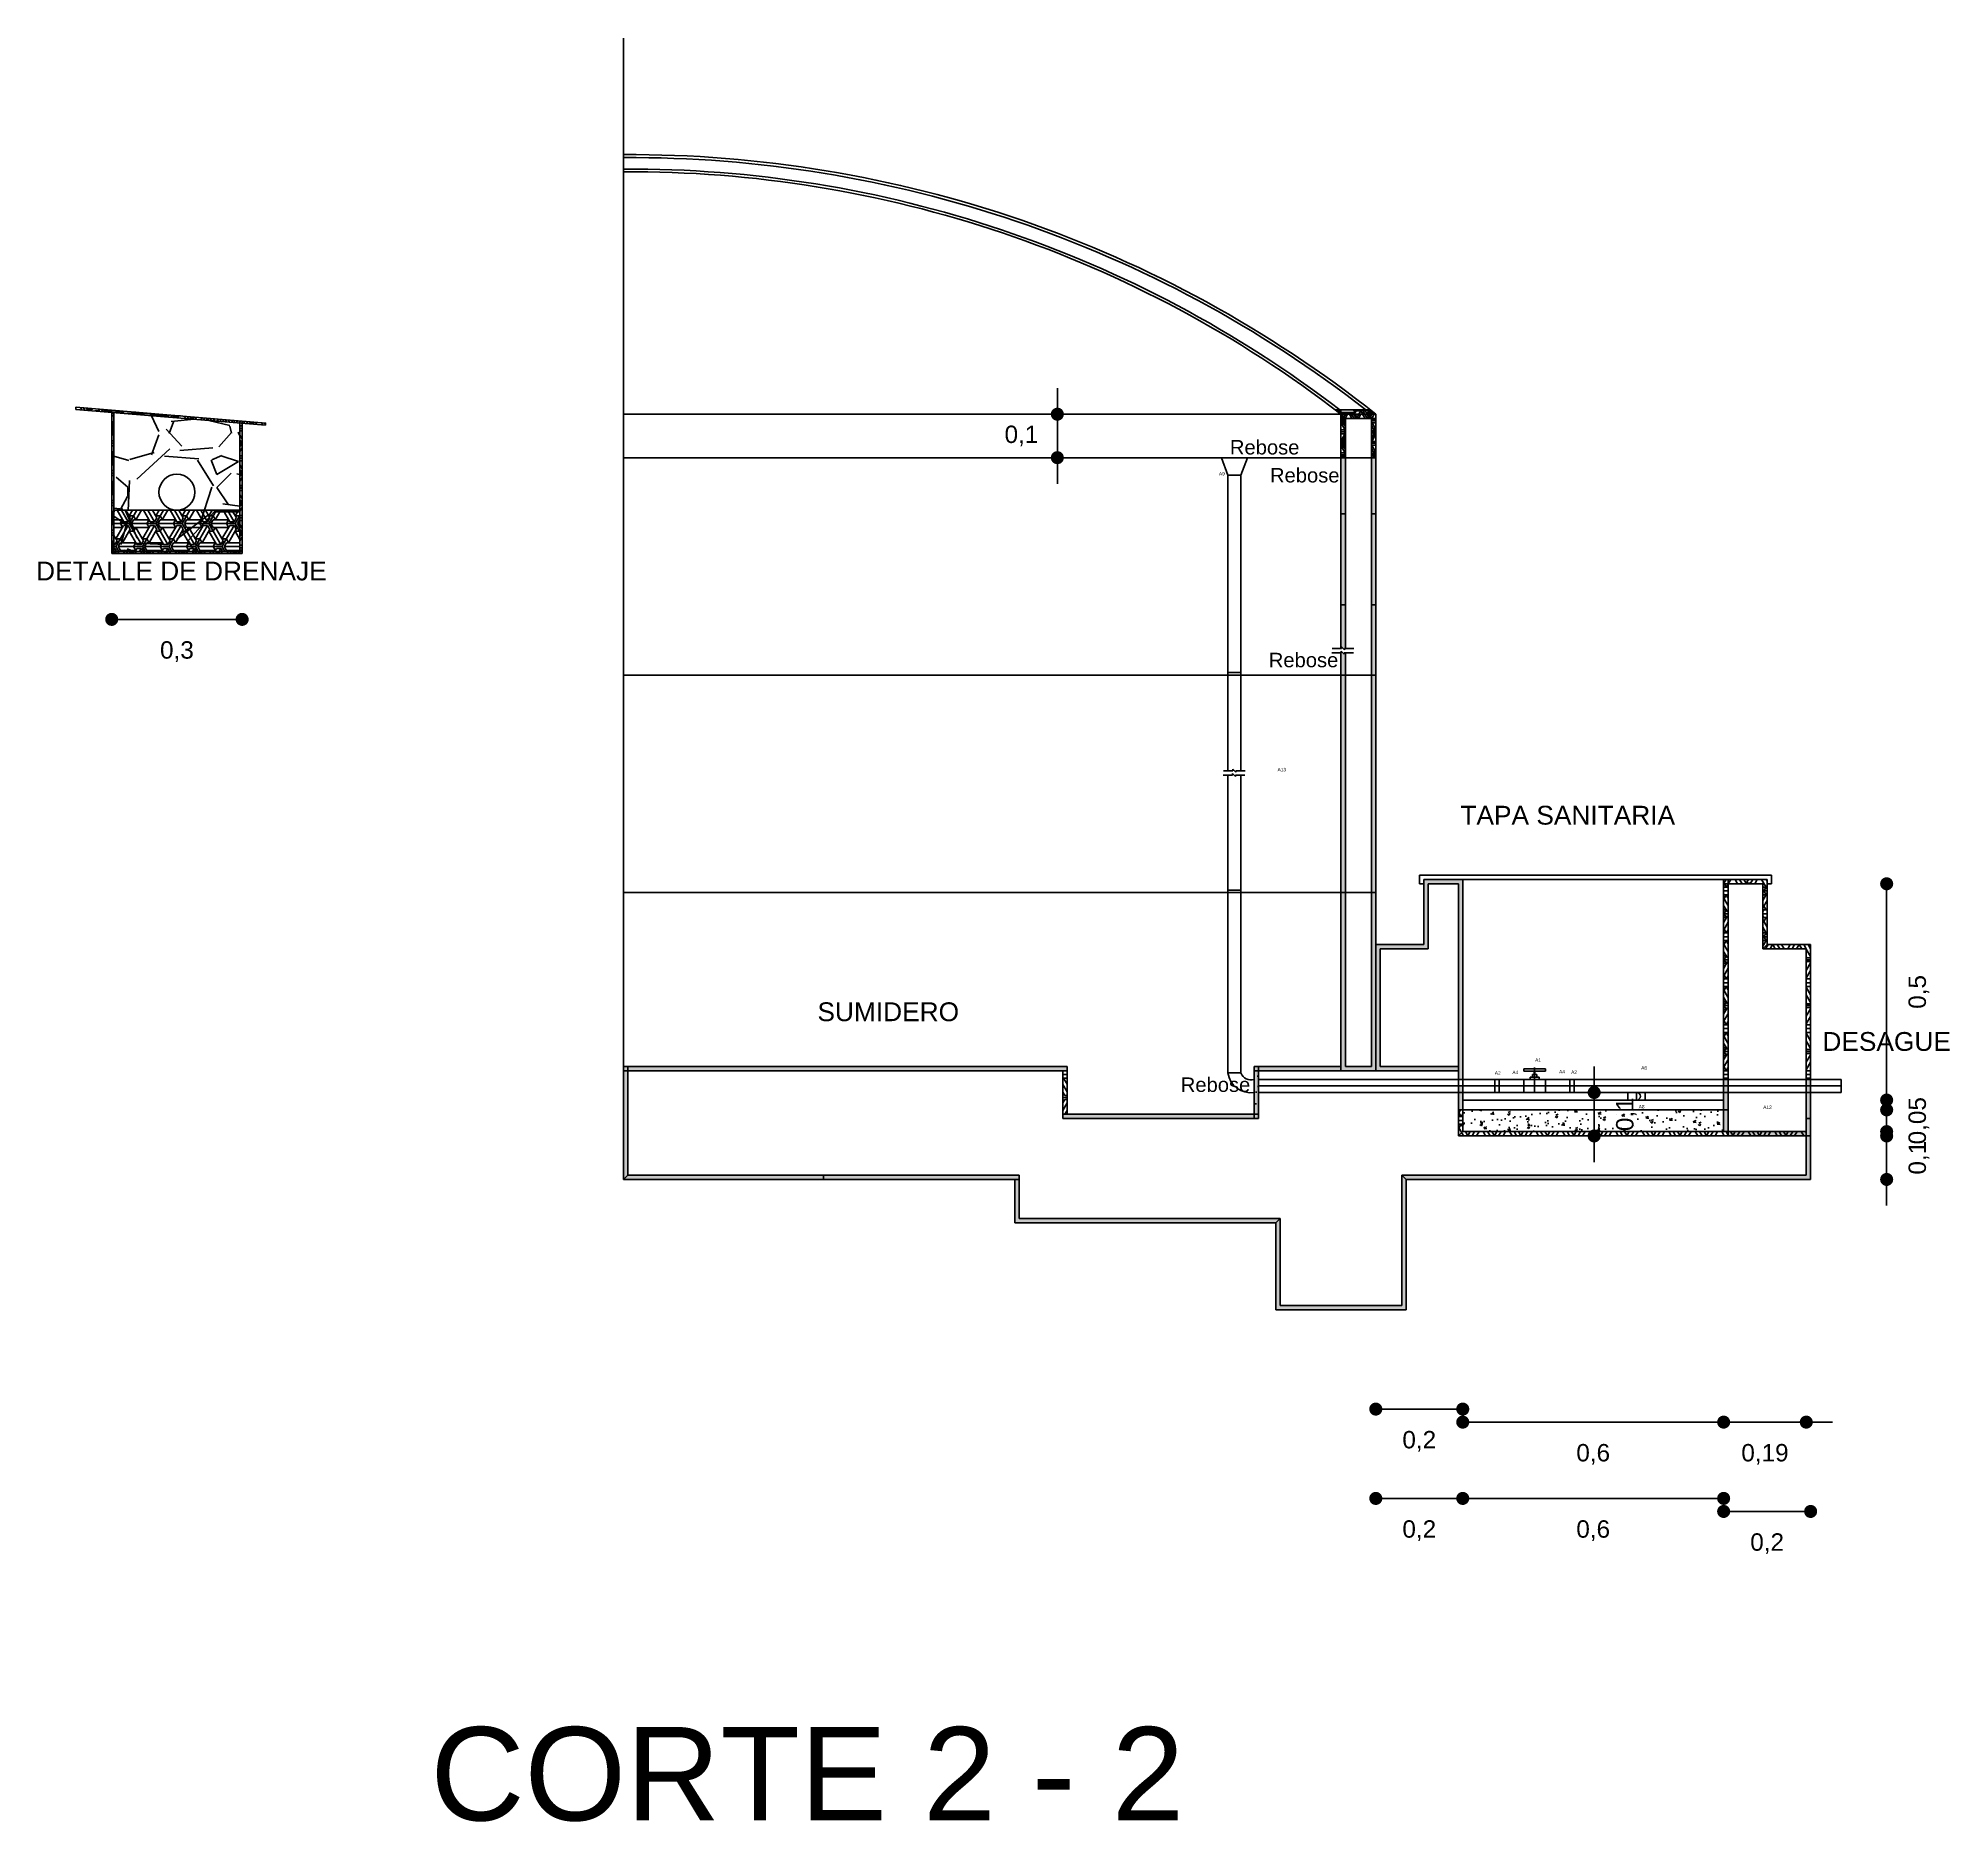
# Model space of a CAD drawing. Header units: metres. Extents: x 1704 to 4131, y 3282 to 4241.
# Drawn here: x 2026.554 to 2030.95, y 4222.262 to 4226.364 of the extents above; entities that cross this region are included whole.
import ezdxf

# ---------------------------------------------------------------- set-up
doc = ezdxf.new("R2010")
doc.units = ezdxf.units.M
doc.linetypes.add('ACAD_ISO02W100', pattern=[15, 12, -3])
doc.layers.add('Cotas', color=7, linetype='Continuous')
doc.layers.add('Dibujo', color=7, linetype='Continuous')
doc.styles.get("Standard").update_dxf_attribs({"font": 'arial.ttf'})
doc.dimstyles.new('INCLINADA', dxfattribs={"dimtxt": 0.04, "dimasz": 0.03, "dimexe": 1.25, "dimexo": 0.625, "dimgap": 0.05, "dimtad": 2, "dimtxsty": 'Standard', "dimblk": 'DOT', "dimcen": 0, "dimse1": 1, "dimse2": 1, "dimadec": 0, "dimazin": 0, "dimtfac": 1, "dimtix": 1, "dimtmove": 0, "dimatfit": 2, "dimfxl": 1, "dimarcsym": 2})
doc.dimstyles.new('Vero', dxfattribs={"dimtxt": 0.04, "dimasz": 0.03, "dimexe": 1.25, "dimexo": 0.625, "dimgap": 0.05, "dimtad": 2, "dimtih": 1, "dimtoh": 1, "dimtxsty": 'Standard', "dimblk": 'DOT', "dimcen": 0, "dimse1": 1, "dimse2": 1, "dimadec": 0, "dimazin": 0, "dimtfac": 1, "dimtix": 1, "dimtmove": 0, "dimatfit": 2, "dimfxl": 1, "dimarcsym": 2})
pattern_1 = [(59.99999999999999, (-1945.878175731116, 1663.102484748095), (-0.06095999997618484, -1.374968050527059e-11), [0.05588000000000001, -0.00508]), (180, (-1945.878175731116, 1663.102484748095), (0.03047999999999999, -0.05279290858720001), [0.05588000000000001, -0.00508]), (300.0000000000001, (-1945.878175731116, 1663.102484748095), (0.06095999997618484, -1.374968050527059e-11), [0.05588000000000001, -0.00508]), (59.99999999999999, (-1945.873095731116, 1663.102484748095), (-0.06095999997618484, -1.374968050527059e-11), [0.01016, -0.0508]), (300.0000000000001, (-1945.873095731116, 1663.102484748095), (0.06095999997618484, -1.374968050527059e-11), [0.01016, -0.0508]), (59.99999999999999, (-1945.880715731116, 1663.106884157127), (-0.06095999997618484, -1.374968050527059e-11), [0.01016, -0.0508]), (180, (-1945.880715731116, 1663.106884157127), (0.03047999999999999, -0.05279290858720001), [0.01016, -0.0508]), (300.0000000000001, (-1945.880715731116, 1663.098085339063), (0.06095999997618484, -1.374968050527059e-11), [0.01016, -0.0508]), (180, (-1945.880715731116, 1663.098085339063), (0.03047999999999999, -0.05279290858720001), [0.01016, -0.0508]), (59.99999999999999, (-1945.898495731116, 1663.102484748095), (-0.06095999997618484, -1.374968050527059e-11), [0.01016, -0.0508]), (300.0000000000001, (-1945.898495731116, 1663.102484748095), (0.06095999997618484, -1.374968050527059e-11), [0.01016, -0.0508]), (59.99999999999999, (-1945.868015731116, 1663.084887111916), (-0.06095999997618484, -1.374968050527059e-11), [0.01016, -0.0508]), (180, (-1945.868015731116, 1663.084887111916), (0.03047999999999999, -0.05279290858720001), [0.01016, -0.0508]), (300.0000000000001, (-1945.868015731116, 1663.120082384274), (0.06095999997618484, -1.374968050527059e-11), [0.01016, -0.0508]), (180, (-1945.868015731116, 1663.120082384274), (0.03047999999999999, -0.05279290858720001), [0.01016, -0.0508]), (0, (-1945.868015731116, 1663.11128356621), (-0.03048, 0.0527929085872), [0.03556, -0.0254]), (0, (-1945.868015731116, 1663.09368592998), (-0.03048, 0.0527929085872), [0.03556, -0.0254]), (120, (-1945.875635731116, 1663.115682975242), (-0.06095999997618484, 1.374970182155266e-11), [0.03555999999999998, -0.02539999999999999]), (120, (-1945.890875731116, 1663.106884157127), (-0.06095999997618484, 1.374970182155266e-11), [0.03555999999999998, -0.02539999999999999]), (240, (-1945.890875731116, 1663.098085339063), (0.03047999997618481, -0.05279290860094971), [0.03556, -0.0254]), (240, (-1945.875635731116, 1663.089286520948), (0.03047999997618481, -0.05279290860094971), [0.03556, -0.0254])]
pattern_2 = [(49.99999999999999, (-1945.878175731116, 1663.102484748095), (0.0546554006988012, -0.004781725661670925), [0.005715, -0.062865]), (355, (-1945.878175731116, 1663.102484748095), (-0.0105730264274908, 0.05731705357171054), [0.004572, -0.050292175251]), (100.4514447, (-1945.873621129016, 1663.102086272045), (0.04408237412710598, 0.05253532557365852), [0.004857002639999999, -0.05342707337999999]), (46.18420000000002, (-1945.878175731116, 1663.117724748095), (0.08132371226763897, -0.01261269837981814), [0.008572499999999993, -0.09429749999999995]), (96.63555760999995, (-1945.871398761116, 1663.116673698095), (0.0712212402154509, 0.07422783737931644), [0.007285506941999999, -0.08014068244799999]), (351.1841511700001, (-1945.878175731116, 1663.117724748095), (0.07122124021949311, 0.07422783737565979), [0.006857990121, -0.07543791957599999]), (21, (-1945.870555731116, 1663.113914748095), (0.04548431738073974, -0.03067955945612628), [0.005715, -0.062865]), (326.0000000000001, (-1945.870555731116, 1663.113914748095), (0.01854060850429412, 0.05525638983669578), [0.004572, -0.05029199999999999]), (71.45144499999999, (-1945.866765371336, 1663.111358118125), (0.06402492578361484, 0.02457683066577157), [0.00485700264, -0.05342698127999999]), (37.50000000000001, (-1945.878175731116, 1663.102484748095), (0.0009265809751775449, 0.02536651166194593), [0, -0.04968239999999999, 0, -0.051054, 0, -0.0504825]), (7.499999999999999, (-1945.878175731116, 1663.102484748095), (0.02004589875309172, 0.03005417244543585), [0, -0.0291084, 0, -0.0485394, 0, -0.0192405]), (327.5, (-1945.895168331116, 1663.102484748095), (0.04067717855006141, -0.001718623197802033), [0, -0.01905, 0, -0.059436, 0, -0.07886699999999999]), (317.5, (-1945.902788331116, 1663.102484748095), (0.04443875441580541, 0.007627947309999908), [0, -0.024765, 0, -0.0394716, 0, -0.05600699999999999])]
pattern_3 = [(59.99999999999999, (-1945.878175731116, 1663.102484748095), (-0.03962399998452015, -8.937292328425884e-12), [0.036322, -0.003302]), (180, (-1945.878175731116, 1663.102484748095), (0.019812, -0.03431539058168), [0.036322, -0.003302]), (300.0000000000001, (-1945.878175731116, 1663.102484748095), (0.03962399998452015, -8.937292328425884e-12), [0.036322, -0.003302]), (59.99999999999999, (-1945.874873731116, 1663.102484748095), (-0.03962399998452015, -8.937292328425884e-12), [0.006604, -0.03301999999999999]), (300.0000000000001, (-1945.874873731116, 1663.102484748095), (0.03962399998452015, -8.937292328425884e-12), [0.006604, -0.03301999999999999]), (59.99999999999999, (-1945.879826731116, 1663.105344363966), (-0.03962399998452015, -8.937292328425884e-12), [0.006604, -0.03301999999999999]), (180, (-1945.879826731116, 1663.105344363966), (0.019812, -0.03431539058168), [0.006604, -0.03301999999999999]), (300.0000000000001, (-1945.879826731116, 1663.099625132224), (0.03962399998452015, -8.937292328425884e-12), [0.006604, -0.03301999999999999]), (180, (-1945.879826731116, 1663.099625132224), (0.019812, -0.03431539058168), [0.006604, -0.03301999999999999]), (59.99999999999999, (-1945.891383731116, 1663.102484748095), (-0.03962399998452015, -8.937292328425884e-12), [0.006604, -0.03301999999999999]), (300.0000000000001, (-1945.891383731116, 1663.102484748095), (0.03962399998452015, -8.937292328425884e-12), [0.006604, -0.03301999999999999]), (59.99999999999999, (-1945.871571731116, 1663.091046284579), (-0.03962399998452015, -8.937292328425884e-12), [0.006604, -0.03301999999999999]), (180, (-1945.871571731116, 1663.091046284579), (0.019812, -0.03431539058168), [0.006604, -0.03301999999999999]), (300.0000000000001, (-1945.871571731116, 1663.113923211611), (0.03962399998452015, -8.937292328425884e-12), [0.006604, -0.03301999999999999]), (180, (-1945.871571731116, 1663.113923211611), (0.019812, -0.03431539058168), [0.006604, -0.03301999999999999]), (0, (-1945.871571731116, 1663.10820397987), (-0.019812, 0.03431539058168), [0.023114, -0.01651]), (0, (-1945.871571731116, 1663.09676551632), (-0.019812, 0.03431539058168), [0.023114, -0.01651]), (120, (-1945.876524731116, 1663.11106359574), (-0.03962399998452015, 8.93730618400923e-12), [0.02311399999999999, -0.01650999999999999]), (120, (-1945.886430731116, 1663.105344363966), (-0.03962399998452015, 8.93730618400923e-12), [0.02311399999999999, -0.01650999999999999]), (240, (-1945.886430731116, 1663.099625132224), (0.01981199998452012, -0.03431539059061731), [0.023114, -0.01651]), (240, (-1945.876524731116, 1663.093905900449), (0.01981199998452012, -0.03431539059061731), [0.023114, -0.01651])]

msp = doc.modelspace()

# ---------------------------------------------------------------- texts
at = {"layer": 'Cotas', "color": 0, "linetype": 'ByBlock'}
for s, p in [('DETALLE DE DRENAJE', (2026.549007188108, 4225.117263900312)), ('TAPA SANITARIA', (2029.824559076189, 4224.555616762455)), ('SUMIDERO', (2028.345895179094, 4224.103583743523)), ('DESAGUE', (2030.65697775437, 4224.035266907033))]:
    msp.add_text(s, height=0.04326879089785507, dxfattribs=at).set_placement(p)
at = {"layer": 'Dibujo', "color": 0, "linetype": 'ByBlock'}
for p in [(2029.294509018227, 4225.406952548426), (2029.386688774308, 4225.342546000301), (2029.38392548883, 4224.917591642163), (2029.181518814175, 4223.940904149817)]:
    msp.add_text('Rebose', height=0.03319016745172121, rotation=359.9999999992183, dxfattribs=at).set_placement(p)
for s, p in [('A9', (2029.269171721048, 4225.358616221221)), ('A13', (2029.404041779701, 4224.678241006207)), ('A1', (2029.99634241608, 4224.010213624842)), ('A6', (2030.240250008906, 4223.992211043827)), ('A2', (2029.903667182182, 4223.980504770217)), ('A4', (2029.943947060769, 4223.98176916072)), ('A4', (2030.051575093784, 4223.98361993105)), ('A2', (2030.079218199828, 4223.98227241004)), ('A8', (2030.234438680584, 4223.903094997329)), ('A12', (2030.520966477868, 4223.901642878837))]:
    msp.add_text(s, height=0.007910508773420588, dxfattribs=at).set_placement(p)
at = {"layer": 'Dibujo', "linetype": 'ACAD_ISO02W100'}
msp.add_text('CORTE 2 - 2', height=0.2147833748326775, dxfattribs=at).set_placement((2027.455777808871, 4222.265327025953))

# ---------------------------------------------------------------- blocks, each defined once
blk = doc.blocks.new('_Dot')
at = {"color": 0, "linetype": 'ByBlock', "lineweight": -2}
blk.add_line((-0.5, 0), (-1, 0), dxfattribs=at)
at = {"color": 0, "linetype": 'ByBlock', "const_width": 0.5}
blk.add_lwpolyline([(-0.25, 0, 1), (0.25, 0, 1)], format="xyb", close=True, dxfattribs=at)
blk = doc.blocks.new('*D306')
at = {"layer": 'Cotas', "color": 0, "linetype": 'ByBlock', "lineweight": -2, "transparency": 16777216}
blk.add_line((2029.659935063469, 4223.2114064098), (2029.799935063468, 4223.2114064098), dxfattribs=at)
at = {"layer": 'Defpoints', "color": 0, "linetype": 'ByBlock', "transparency": 16777216}
for p in [(2029.629935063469, 4224.009156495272), (2029.829935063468, 4224.009156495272), (2029.829935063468, 4223.2114064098)]:
    blk.add_point(p, dxfattribs=at)
at = {"layer": 'Cotas', "color": 0, "linetype": 'ByBlock', "lineweight": -2, "transparency": 16777216, "xscale": 0.03, "yscale": 0.03, "zscale": 0.03, "rotation": 180}
blk.add_blockref('_Dot', (2029.629935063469, 4223.2114064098), dxfattribs=at)
at = {"layer": 'Cotas', "color": 0, "linetype": 'ByBlock', "lineweight": -2, "transparency": 16777216, "xscale": 0.03, "yscale": 0.03, "zscale": 0.03}
blk.add_blockref('_Dot', (2029.829935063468, 4223.2114064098), dxfattribs=at)
at = {"layer": 'Cotas', "color": 0, "linetype": 'ByBlock', "transparency": 16777216, "insert": (2029.729935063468, 4223.137368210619), "char_height": 0.04, "attachment_point": 5}
blk.add_mtext('0,2', dxfattribs=at)
blk = doc.blocks.new('*D307')
at = {"layer": 'Cotas', "color": 0, "linetype": 'ByBlock', "lineweight": -2, "transparency": 16777216}
blk.add_line((2029.859935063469, 4223.1814064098), (2030.399935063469, 4223.1814064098), dxfattribs=at)
at = {"layer": 'Defpoints', "color": 0, "linetype": 'ByBlock', "transparency": 16777216}
for p in [(2029.829935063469, 4223.869582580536), (2030.429935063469, 4223.869582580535), (2030.429935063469, 4223.1814064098)]:
    blk.add_point(p, dxfattribs=at)
at = {"layer": 'Cotas', "color": 0, "linetype": 'ByBlock', "lineweight": -2, "transparency": 16777216, "xscale": 0.03, "yscale": 0.03, "zscale": 0.03, "rotation": 180}
blk.add_blockref('_Dot', (2029.829935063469, 4223.1814064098), dxfattribs=at)
at = {"layer": 'Cotas', "color": 0, "linetype": 'ByBlock', "lineweight": -2, "transparency": 16777216, "xscale": 0.03, "yscale": 0.03, "zscale": 0.03}
blk.add_blockref('_Dot', (2030.429935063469, 4223.1814064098), dxfattribs=at)
at = {"layer": 'Cotas', "color": 0, "linetype": 'ByBlock', "transparency": 16777216, "insert": (2030.129935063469, 4223.107368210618), "char_height": 0.04, "attachment_point": 5}
blk.add_mtext('0,6', dxfattribs=at)
blk = doc.blocks.new('*D308')
at = {"layer": 'Cotas', "color": 0, "linetype": 'ByBlock', "lineweight": -2, "transparency": 16777216}
for p, q in [((2030.399935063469, 4223.1814064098), (2030.369935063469, 4223.1814064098)), ((2030.429935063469, 4223.1814064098), (2030.619935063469, 4223.1814064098)), ((2030.649935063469, 4223.1814064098), (2030.679935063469, 4223.1814064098))]:
    blk.add_line(p, q, dxfattribs=at)
at = {"layer": 'Defpoints', "color": 0, "linetype": 'ByBlock', "transparency": 16777216}
for p in [(2030.429935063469, 4223.859582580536), (2030.619935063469, 4223.859582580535), (2030.619935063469, 4223.1814064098)]:
    blk.add_point(p, dxfattribs=at)
at = {"layer": 'Cotas', "color": 0, "linetype": 'ByBlock', "lineweight": -2, "transparency": 16777216, "xscale": 0.03, "yscale": 0.03, "zscale": 0.03}
blk.add_blockref('_Dot', (2030.429935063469, 4223.1814064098), dxfattribs=at)
at = {"layer": 'Cotas', "color": 0, "linetype": 'ByBlock', "lineweight": -2, "transparency": 16777216, "xscale": 0.03, "yscale": 0.03, "zscale": 0.03, "rotation": 180}
blk.add_blockref('_Dot', (2030.619935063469, 4223.1814064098), dxfattribs=at)
at = {"layer": 'Cotas', "color": 0, "linetype": 'ByBlock', "transparency": 16777216, "insert": (2030.524935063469, 4223.107368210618), "char_height": 0.04, "attachment_point": 5}
blk.add_mtext('0,19', dxfattribs=at)
blk = doc.blocks.new('*D309')
at = {"layer": 'Cotas', "color": 0, "linetype": 'ByBlock', "lineweight": -2, "transparency": 16777216}
blk.add_line((2029.659935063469, 4223.005973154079), (2029.799935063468, 4223.005973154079), dxfattribs=at)
at = {"layer": 'Defpoints', "color": 0, "linetype": 'ByBlock', "transparency": 16777216}
for p in [(2029.629935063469, 4223.999582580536), (2029.829935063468, 4223.999582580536), (2029.829935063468, 4223.005973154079)]:
    blk.add_point(p, dxfattribs=at)
at = {"layer": 'Cotas', "color": 0, "linetype": 'ByBlock', "lineweight": -2, "transparency": 16777216, "xscale": 0.03, "yscale": 0.03, "zscale": 0.03, "rotation": 180}
blk.add_blockref('_Dot', (2029.629935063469, 4223.005973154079), dxfattribs=at)
at = {"layer": 'Cotas', "color": 0, "linetype": 'ByBlock', "lineweight": -2, "transparency": 16777216, "xscale": 0.03, "yscale": 0.03, "zscale": 0.03}
blk.add_blockref('_Dot', (2029.829935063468, 4223.005973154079), dxfattribs=at)
at = {"layer": 'Cotas', "color": 0, "linetype": 'ByBlock', "transparency": 16777216, "insert": (2029.729935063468, 4222.931934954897), "char_height": 0.04, "attachment_point": 5}
blk.add_mtext('0,2', dxfattribs=at)
blk = doc.blocks.new('*D310')
at = {"layer": 'Cotas', "color": 0, "linetype": 'ByBlock', "lineweight": -2, "transparency": 16777216}
blk.add_line((2029.859935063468, 4223.005973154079), (2030.399935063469, 4223.005973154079), dxfattribs=at)
at = {"layer": 'Defpoints', "color": 0, "linetype": 'ByBlock', "transparency": 16777216}
for p in [(2029.829935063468, 4223.969582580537), (2030.429935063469, 4223.954582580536), (2030.429935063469, 4223.005973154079)]:
    blk.add_point(p, dxfattribs=at)
at = {"layer": 'Cotas', "color": 0, "linetype": 'ByBlock', "lineweight": -2, "transparency": 16777216, "xscale": 0.03, "yscale": 0.03, "zscale": 0.03, "rotation": 180}
blk.add_blockref('_Dot', (2029.829935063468, 4223.005973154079), dxfattribs=at)
at = {"layer": 'Cotas', "color": 0, "linetype": 'ByBlock', "lineweight": -2, "transparency": 16777216, "xscale": 0.03, "yscale": 0.03, "zscale": 0.03}
blk.add_blockref('_Dot', (2030.429935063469, 4223.005973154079), dxfattribs=at)
at = {"layer": 'Cotas', "color": 0, "linetype": 'ByBlock', "transparency": 16777216, "insert": (2030.129935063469, 4222.931934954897), "char_height": 0.04, "attachment_point": 5}
blk.add_mtext('0,6', dxfattribs=at)
blk = doc.blocks.new('*D311')
at = {"layer": 'Cotas', "color": 0, "linetype": 'ByBlock', "lineweight": -2, "transparency": 16777216}
blk.add_line((2030.459935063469, 4222.975973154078), (2030.599935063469, 4222.975973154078), dxfattribs=at)
at = {"layer": 'Defpoints', "color": 0, "linetype": 'ByBlock', "transparency": 16777216}
for p in [(2030.429935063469, 4223.859582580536), (2030.629935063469, 4223.859582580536), (2030.629935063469, 4222.975973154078)]:
    blk.add_point(p, dxfattribs=at)
at = {"layer": 'Cotas', "color": 0, "linetype": 'ByBlock', "lineweight": -2, "transparency": 16777216, "xscale": 0.03, "yscale": 0.03, "zscale": 0.03, "rotation": 180}
blk.add_blockref('_Dot', (2030.429935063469, 4222.975973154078), dxfattribs=at)
at = {"layer": 'Cotas', "color": 0, "linetype": 'ByBlock', "lineweight": -2, "transparency": 16777216, "xscale": 0.03, "yscale": 0.03, "zscale": 0.03}
blk.add_blockref('_Dot', (2030.629935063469, 4222.975973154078), dxfattribs=at)
at = {"layer": 'Cotas', "color": 0, "linetype": 'ByBlock', "transparency": 16777216, "insert": (2030.529935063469, 4222.901934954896), "char_height": 0.04, "attachment_point": 5}
blk.add_mtext('0,2', dxfattribs=at)
blk = doc.blocks.new('*D312')
at = {"layer": 'Cotas', "color": 0, "linetype": 'ByBlock', "lineweight": -2, "transparency": 16777216}
for p, q in [((2030.804810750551, 4223.869582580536), (2030.804810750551, 4223.899582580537)), ((2030.804810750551, 4223.739582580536), (2030.804810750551, 4223.839582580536)), ((2030.804810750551, 4223.709582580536), (2030.804810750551, 4223.679582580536))]:
    blk.add_line(p, q, dxfattribs=at)
at = {"layer": 'Defpoints', "color": 0, "linetype": 'ByBlock', "transparency": 16777216}
for p in [(2030.629935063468, 4223.839582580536), (2030.804810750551, 4223.839582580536), (2030.629935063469, 4223.739582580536)]:
    blk.add_point(p, dxfattribs=at)
at = {"layer": 'Cotas', "color": 0, "linetype": 'ByBlock', "lineweight": -2, "transparency": 16777216, "xscale": 0.03, "yscale": 0.03, "zscale": 0.03}
for p, rotation in [((2030.804810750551, 4223.839582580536), 270), ((2030.804810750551, 4223.739582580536), 90)]:
    blk.add_blockref('_Dot', p, dxfattribs=dict(at, rotation=rotation))
at = {"layer": 'Cotas', "color": 0, "linetype": 'ByBlock', "transparency": 16777216, "insert": (2030.878848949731, 4223.789582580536), "char_height": 0.04, "attachment_point": 5, "rotation": 90}
blk.add_mtext('0,1', dxfattribs=at)
blk = doc.blocks.new('*D313')
at = {"layer": 'Cotas', "color": 0, "linetype": 'ByBlock', "lineweight": -2, "transparency": 16777216}
for p, q in [((2030.804810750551, 4223.929582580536), (2030.804810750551, 4223.959582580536)), ((2030.804810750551, 4223.899582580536), (2030.804810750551, 4223.849582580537)), ((2030.804810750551, 4223.819582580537), (2030.804810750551, 4223.789582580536))]:
    blk.add_line(p, q, dxfattribs=at)
at = {"layer": 'Defpoints', "color": 0, "linetype": 'ByBlock', "transparency": 16777216}
for p in [(2030.429935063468, 4223.899582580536), (2030.429935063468, 4223.849582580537), (2030.804810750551, 4223.849582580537)]:
    blk.add_point(p, dxfattribs=at)
at = {"layer": 'Cotas', "color": 0, "linetype": 'ByBlock', "lineweight": -2, "transparency": 16777216, "xscale": 0.03, "yscale": 0.03, "zscale": 0.03}
for p, rotation in [((2030.804810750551, 4223.899582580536), 270), ((2030.804810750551, 4223.849582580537), 90)]:
    blk.add_blockref('_Dot', p, dxfattribs=dict(at, rotation=rotation))
at = {"layer": 'Cotas', "color": 0, "linetype": 'ByBlock', "transparency": 16777216, "insert": (2030.878848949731, 4223.874582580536), "char_height": 0.04, "attachment_point": 5, "rotation": 90}
blk.add_mtext('0,05', dxfattribs=at)
blk = doc.blocks.new('*D314')
at = {"layer": 'Cotas', "color": 0, "linetype": 'ByBlock', "lineweight": -2, "transparency": 16777216}
blk.add_line((2030.804810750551, 4224.389582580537), (2030.804810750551, 4223.952135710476), dxfattribs=at)
at = {"layer": 'Defpoints', "color": 0, "linetype": 'ByBlock', "transparency": 16777216}
for p in [(2030.43993506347, 4224.419582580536), (2030.429935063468, 4223.922135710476), (2030.804810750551, 4223.922135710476)]:
    blk.add_point(p, dxfattribs=at)
at = {"layer": 'Cotas', "color": 0, "linetype": 'ByBlock', "lineweight": -2, "transparency": 16777216, "xscale": 0.03, "yscale": 0.03, "zscale": 0.03}
for p, rotation in [((2030.804810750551, 4224.419582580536), 90), ((2030.804810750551, 4223.922135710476), 270)]:
    blk.add_blockref('_Dot', p, dxfattribs=dict(at, rotation=rotation))
at = {"layer": 'Cotas', "color": 0, "linetype": 'ByBlock', "transparency": 16777216, "insert": (2030.878848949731, 4224.170859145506), "char_height": 0.04, "attachment_point": 5, "rotation": 90}
blk.add_mtext('0,5', dxfattribs=at)
blk = doc.blocks.new('*D315')
at = {"layer": 'Cotas', "color": 0, "linetype": 'ByBlock', "lineweight": -2, "transparency": 16777216}
for p, q in [((2030.132161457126, 4223.969582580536), (2030.132161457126, 4223.999582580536)), ((2030.132161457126, 4223.939582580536), (2030.132161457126, 4223.839582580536)), ((2030.132161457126, 4223.809582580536), (2030.132161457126, 4223.779582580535))]:
    blk.add_line(p, q, dxfattribs=at)
at = {"layer": 'Defpoints', "color": 0, "linetype": 'ByBlock', "transparency": 16777216}
for p in [(2030.086245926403, 4223.939582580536), (2030.086245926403, 4223.839582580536), (2030.132161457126, 4223.839582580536)]:
    blk.add_point(p, dxfattribs=at)
at = {"layer": 'Cotas', "color": 0, "linetype": 'ByBlock', "lineweight": -2, "transparency": 16777216, "xscale": 0.03, "yscale": 0.03, "zscale": 0.03}
for p, rotation in [((2030.132161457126, 4223.939582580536), 270), ((2030.132161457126, 4223.839582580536), 90)]:
    blk.add_blockref('_Dot', p, dxfattribs=dict(at, rotation=rotation))
at = {"layer": 'Cotas', "color": 0, "linetype": 'ByBlock', "transparency": 16777216, "insert": (2030.206199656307, 4223.889582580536), "char_height": 0.04, "attachment_point": 5, "rotation": 90}
blk.add_mtext('0,1', dxfattribs=at)
blk = doc.blocks.new('*D316')
at = {"layer": 'Cotas', "color": 0, "linetype": 'ByBlock', "lineweight": -2, "transparency": 16777216}
for p, q in [((2028.897631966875, 4225.529582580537), (2028.897631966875, 4225.559582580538)), ((2028.897631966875, 4225.499582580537), (2028.897631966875, 4225.399582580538)), ((2028.897631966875, 4225.369582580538), (2028.897631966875, 4225.339582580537))]:
    blk.add_line(p, q, dxfattribs=at)
at = {"layer": 'Defpoints', "color": 0, "linetype": 'ByBlock', "transparency": 16777216}
for p in [(2029.549935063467, 4225.499582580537), (2028.897631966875, 4225.399582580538), (2029.549935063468, 4225.399582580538)]:
    blk.add_point(p, dxfattribs=at)
at = {"layer": 'Cotas', "color": 0, "linetype": 'ByBlock', "lineweight": -2, "transparency": 16777216, "xscale": 0.03, "yscale": 0.03, "zscale": 0.03}
for p, rotation in [((2028.897631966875, 4225.499582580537), 270), ((2028.897631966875, 4225.399582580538), 90)]:
    blk.add_blockref('_Dot', p, dxfattribs=dict(at, rotation=rotation))
at = {"layer": 'Cotas', "color": 0, "linetype": 'ByBlock', "transparency": 16777216, "insert": (2028.815080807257, 4225.449582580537), "char_height": 0.04, "attachment_point": 5}
blk.add_mtext('0,1', dxfattribs=at)
blk = doc.blocks.new('*D317')
at = {"layer": 'Cotas', "color": 0, "linetype": 'ByBlock', "lineweight": -2, "transparency": 16777216}
blk.add_line((2026.752933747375, 4225.027683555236), (2026.992933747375, 4225.027683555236), dxfattribs=at)
at = {"layer": 'Defpoints', "color": 0, "linetype": 'ByBlock', "transparency": 16777216}
for p in [(2026.722933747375, 4225.178812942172), (2027.022933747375, 4225.178812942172), (2027.022933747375, 4225.027683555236)]:
    blk.add_point(p, dxfattribs=at)
at = {"layer": 'Cotas', "color": 0, "linetype": 'ByBlock', "lineweight": -2, "transparency": 16777216, "xscale": 0.03, "yscale": 0.03, "zscale": 0.03, "rotation": 180}
blk.add_blockref('_Dot', (2026.722933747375, 4225.027683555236), dxfattribs=at)
at = {"layer": 'Cotas', "color": 0, "linetype": 'ByBlock', "lineweight": -2, "transparency": 16777216, "xscale": 0.03, "yscale": 0.03, "zscale": 0.03}
blk.add_blockref('_Dot', (2027.022933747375, 4225.027683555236), dxfattribs=at)
at = {"layer": 'Cotas', "color": 0, "linetype": 'ByBlock', "transparency": 16777216, "insert": (2026.872933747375, 4224.953645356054), "char_height": 0.04, "attachment_point": 5}
blk.add_mtext('0,3', dxfattribs=at)

# ---------------------------------------------------------------- dimensions: what is measured, and where the dimension line sits
at = {"layer": 'Cotas', "color": 0, "linetype": 'ByBlock'}
for base, p1, p2, dimstyle, picture, middle in [((2028.897631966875, 4225.399582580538), (2029.549935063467, 4225.499582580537), (2029.549935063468, 4225.399582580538), 'Vero', '*D316', (2028.815080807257, 4225.449582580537)), ((2030.804810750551, 4223.922135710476), (2030.43993506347, 4224.419582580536), (2030.429935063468, 4223.922135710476), 'INCLINADA', '*D314', (2030.878848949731, 4224.170859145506)), ((2030.132161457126, 4223.839582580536), (2030.086245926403, 4223.939582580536), (2030.086245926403, 4223.839582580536), 'INCLINADA', '*D315', (2030.206199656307, 4223.889582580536)), ((2030.804810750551, 4223.849582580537), (2030.429935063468, 4223.899582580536), (2030.429935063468, 4223.849582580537), 'INCLINADA', '*D313', (2030.878848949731, 4223.874582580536)), ((2030.804810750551, 4223.839582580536), (2030.629935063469, 4223.739582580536), (2030.629935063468, 4223.839582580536), 'INCLINADA', '*D312', (2030.878848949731, 4223.789582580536))]:
    dim = msp.add_linear_dim(base=base, p1=p1, p2=p2, angle=90, dimstyle=dimstyle, dxfattribs=at)
    dim.commit()
    dim.dimension.update_dxf_attribs({"geometry": picture, "text_midpoint": middle})
for base, p1, p2, dimstyle, picture, middle in [((2027.022933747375, 4225.027683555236), (2026.722933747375, 4225.178812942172), (2027.022933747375, 4225.178812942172), 'Vero', '*D317', (2026.872933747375, 4224.953645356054)), ((2029.829935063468, 4223.2114064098), (2029.629935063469, 4224.009156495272), (2029.829935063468, 4224.009156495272), 'INCLINADA', '*D306', (2029.729935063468, 4223.137368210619)), ((2029.829935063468, 4223.005973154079), (2029.629935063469, 4223.999582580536), (2029.829935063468, 4223.999582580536), 'INCLINADA', '*D309', (2029.729935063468, 4222.931934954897)), ((2030.429935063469, 4223.005973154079), (2029.829935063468, 4223.969582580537), (2030.429935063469, 4223.954582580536), 'INCLINADA', '*D310', (2030.129935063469, 4222.931934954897)), ((2030.429935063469, 4223.1814064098), (2029.829935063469, 4223.869582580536), (2030.429935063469, 4223.869582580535), 'INCLINADA', '*D307', (2030.129935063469, 4223.107368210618)), ((2030.619935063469, 4223.1814064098), (2030.429935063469, 4223.859582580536), (2030.619935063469, 4223.859582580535), 'INCLINADA', '*D308', (2030.524935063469, 4223.107368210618)), ((2030.629935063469, 4222.975973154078), (2030.429935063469, 4223.859582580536), (2030.629935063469, 4223.859582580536), 'INCLINADA', '*D311', (2030.529935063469, 4222.901934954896))]:
    dim = msp.add_linear_dim(base=base, p1=p1, p2=p2, dimstyle=dimstyle, dxfattribs=at)
    dim.commit()
    dim.dimension.update_dxf_attribs({"geometry": picture, "text_midpoint": middle})

# ---------------------------------------------------------------- hatches: boundary and pattern name
at = {"layer": 'Cotas', "linetype": 'ByBlock'}
h = msp.add_hatch(dxfattribs=at)
h.set_pattern_fill('AR-CONC', color=0, scale=0.0003)
h.set_pattern_definition(pattern_2)
h.paths.add_polyline_path([(2030.429935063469, 4223.899582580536), (2029.829935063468, 4223.899582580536), (2029.829935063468, 4223.849582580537), (2030.429935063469, 4223.849582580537)])
at = {"layer": 'Dibujo', "linetype": 'ByBlock'}
h = msp.add_hatch(dxfattribs=at)
h.set_pattern_fill('ESCHER', color=0, scale=0.0013)
h.set_pattern_definition(pattern_3)
h.paths.add_polyline_path([(2026.727933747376, 4225.503396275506), (2026.722933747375, 4225.503812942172), (2026.722933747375, 4225.478812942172), (2026.722933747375, 4225.278812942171), (2026.727933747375, 4225.278812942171)])
h.paths.add_polyline_path([(2026.727933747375, 4225.278812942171), (2026.722933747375, 4225.278812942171), (2026.722933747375, 4225.183812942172), (2026.727933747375, 4225.183812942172)])
h.paths.add_polyline_path([(2027.017933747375, 4225.183812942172), (2026.727933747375, 4225.183812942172), (2026.727933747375, 4225.178812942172), (2027.017933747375, 4225.178812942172)])
h.paths.add_polyline_path([(2026.727933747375, 4225.183812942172), (2026.722933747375, 4225.183812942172), (2026.722933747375, 4225.178812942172), (2026.727933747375, 4225.178812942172)])
h.paths.add_polyline_path([(2027.022933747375, 4225.183812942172), (2027.017933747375, 4225.183812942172), (2027.017933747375, 4225.178812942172), (2027.022933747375, 4225.178812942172)])
h.paths.add_polyline_path([(2026.640766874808, 4225.515677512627), (2026.640351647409, 4225.510694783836), (2027.076685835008, 4225.474333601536), (2027.076685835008, 4225.479350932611)])
h = msp.add_hatch(dxfattribs=at)
h.set_pattern_fill('ESCHER', color=0, scale=0.0013)
h.set_pattern_definition(pattern_3)
h.paths.add_polyline_path([(2027.022933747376, 4225.483830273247), (2026.640766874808, 4225.515677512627), (2026.640351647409, 4225.510694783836), (2027.022933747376, 4225.478812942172)])
h.paths.add_polyline_path([(2027.022933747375, 4225.278812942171), (2027.017933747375, 4225.278812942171), (2027.017933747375, 4225.183812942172), (2027.022933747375, 4225.183812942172)])
h = msp.add_hatch(dxfattribs=at)
h.set_pattern_fill('GRAVEL', color=0, scale=0.013)
h.set_pattern_definition([(228.0127875, (-1945.640431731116, 1663.432684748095), (-2.641600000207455, -2.971799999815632), [0.04442378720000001, -4.397962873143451]), (184.969741, (-1945.670149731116, 1663.399664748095), (3.962399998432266, 0.3302000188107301), [0.07623261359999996, -7.547026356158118]), (132.5104471, (-1945.746095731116, 1663.393060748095), (3.302000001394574, -3.632199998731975), [0.05375259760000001, -5.321513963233]), (267.273689, (-1945.874873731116, 1663.310510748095), (0.3302000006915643, 6.603999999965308), [0.06942058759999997, -6.872636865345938]), (292.83365418, (-1945.878175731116, 1663.241168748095), (-1.651000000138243, 3.96239999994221), [0.06807238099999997, -6.739175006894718]), (357.2736889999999, (-1945.851759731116, 1663.178430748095), (-6.603999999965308, 0.3302000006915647), [0.06942058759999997, -6.872636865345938]), (37.69424047, (-1945.782417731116, 1663.175128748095), (-4.292599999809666, -3.302000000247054), [0.0918051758, -9.088704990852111]), (72.25532837, (-1945.709773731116, 1663.231262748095), (2.311400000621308, 7.264399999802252), [0.0866735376, -8.58068335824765]), (121.42956562, (-1945.683357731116, 1663.313812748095), (-2.641600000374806, 4.292599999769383), [0.06965569, -6.895920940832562]), (175.2363583, (-1945.719679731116, 1663.373248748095), (3.632199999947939, -0.3302000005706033), [0.07952272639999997, -3.896611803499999]), (222.3974378, (-1945.798927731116, 1663.379852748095), (-3.962399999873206, -3.632200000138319), [0.1028401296, -10.18118042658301]), (138.81407483, (-1945.547975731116, 1663.307208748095), (-2.311399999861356, 1.981200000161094), [0.0351005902, -3.47497355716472]), (171.4692344, (-1945.574391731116, 1663.330322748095), (4.292600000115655, -0.6603999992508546), [0.0667786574, -6.611103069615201]), (225, (-1945.640431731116, 1663.340228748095), (-4.618527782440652e-17, -0.3302000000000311), [0.0466972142, -0.42027610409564]), (203.19859051, (-1945.663545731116, 1663.379852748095), (1.651000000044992, 0.6603999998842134), [0.02514737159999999, -2.489580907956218]), (291.80140949, (-1945.686659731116, 1663.369946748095), (-0.3302000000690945, 0.9905999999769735), [0.0355635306, -1.7426178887]), (30.96375653, (-1945.673451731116, 1663.336926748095), (0.9906000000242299, 0.6603999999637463), [0.05776155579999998, -1.8676187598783]), (161.56505118, (-1945.623921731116, 1663.366644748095), (0.6604000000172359, -0.330199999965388), [0.0417673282, -1.00241675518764]), (16.389540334, (-1945.878175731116, 1663.369946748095), (3.302000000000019, 0.9906000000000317), [0.05851144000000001, -5.792647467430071]), (70.34617594, (-1945.822041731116, 1663.386456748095), (-1.320800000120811, -3.632199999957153), [0.0490878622, -4.859688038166]), (293.19859051, (-1945.623921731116, 1663.432684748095), (-0.6603999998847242, 1.651000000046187), [0.05029441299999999, -2.464433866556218]), (343.6104596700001, (-1945.604109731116, 1663.386456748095), (-3.302000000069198, 0.9905999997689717), [0.05851143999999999, -5.792647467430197]), (339.44395478, (-1945.878175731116, 1663.165222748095), (-1.650999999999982, 0.6604000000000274), [0.05642457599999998, -2.76480546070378]), (294.7751406, (-1945.825343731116, 1663.145410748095), (-1.651000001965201, 3.632199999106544), [0.0472773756, -4.680467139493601]), (66.80140949, (-1945.620619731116, 1663.102484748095), (0.6603999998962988, 1.651000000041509), [0.05029441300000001, -2.46443386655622]), (17.35402464, (-1945.600807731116, 1663.148712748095), (-4.292599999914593, -1.32080000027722), [0.05535175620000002, -5.479808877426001]), (69.44395478, (-1945.782417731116, 1663.102484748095), (-0.6604000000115, -1.650999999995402), [0.028212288, -2.793017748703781]), (101.309932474, (-1945.640431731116, 1663.102484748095), (-0.330200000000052, 1.320800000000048), [0.016836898, -1.66685934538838]), (165.963756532, (-1945.643733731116, 1663.118994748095), (0.9905999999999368, -0.3301999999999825), [0.06807238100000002, -1.29337709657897]), (186.00900596, (-1945.709773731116, 1663.135504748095), (3.301999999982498, 0.330200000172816), [0.06308470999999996, -6.245377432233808]), (303.69006753, (-1945.673451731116, 1663.307208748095), (-0.330200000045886, 0.6603999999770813), [0.0476221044, -1.1429309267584]), (353.15722659, (-1945.647035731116, 1663.267584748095), (5.613400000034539, -0.6603999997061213), [0.0831423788, -8.23108117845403]), (60.9453959, (-1945.564485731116, 1663.257678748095), (-1.320800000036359, -2.311399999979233), [0.03399607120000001, -3.3656210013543]), (90, (-1945.547975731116, 1663.287396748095), (-0.3302, 0.3302), [0.019812, -0.310388]), (120.25643716, (-1945.716377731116, 1663.145410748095), (1.320799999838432, -2.311400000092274), [0.0458727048, -4.541412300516]), (48.01278749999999, (-1945.739491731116, 1663.185034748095), (2.641600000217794, 2.971799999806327), [0.08884757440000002, -4.35353908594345]), (0, (-1945.680055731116, 1663.251074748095), (0.3302, 0.3302), [0.08585200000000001, -0.244348]), (325.3048465, (-1945.594203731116, 1663.251074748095), (3.302000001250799, -2.311399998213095), [0.0522092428, -5.168711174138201]), (254.0546040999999, (-1945.551277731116, 1663.221356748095), (-0.3301999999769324, -1.320800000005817), [0.0480777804, -2.35581450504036]), (207.64597536, (-1945.564485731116, 1663.175128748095), (-6.273800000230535, -3.301999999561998), [0.07827886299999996, -7.749620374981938]), (175.42607874, (-1945.633827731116, 1663.138806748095), (-4.292599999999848, 0.3301999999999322), [0.0828138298, -8.1985600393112])])
h.paths.add_polyline_path([(2027.017933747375, 4225.278812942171), (2026.727933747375, 4225.278812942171), (2026.727933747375, 4225.183812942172), (2027.017933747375, 4225.183812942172)])
h.paths.add_polyline_path([(2027.017933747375, 4225.479229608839), (2026.727933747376, 4225.503396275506), (2026.727933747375, 4225.278812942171), (2026.872933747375, 4225.278812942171, -0.414213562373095), (2026.831600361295, 4225.320146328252, -1), (2026.914267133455, 4225.320146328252, -0.414213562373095), (2026.872933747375, 4225.278812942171), (2027.017933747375, 4225.278812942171)])
h = msp.add_hatch(dxfattribs=at)
h.set_pattern_fill('ESCHER', color=0, scale=0.002)
h.set_pattern_definition(pattern_1)
h.paths.add_polyline_path([(2029.546979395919, 4225.509582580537), (2029.536896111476, 4225.509582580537, -0.0007475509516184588), (2029.543253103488, 4225.504723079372)])
h.paths.add_polyline_path([(2029.549935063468, 4225.509582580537), (2029.546979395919, 4225.509582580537), (2029.543253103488, 4225.504723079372, -0.000787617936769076), (2029.549935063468, 4225.499582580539)])
h = msp.add_hatch(dxfattribs=at)
h.set_pattern_fill('ESCHER', color=0, scale=0.002)
h.set_pattern_definition(pattern_1)
h.paths.add_polyline_path([(2029.629935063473, 4225.499582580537), (2029.607163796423, 4225.509582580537), (2029.546979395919, 4225.509582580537), (2029.543253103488, 4225.504723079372, -0.0007876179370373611), (2029.54993506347, 4225.499582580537)])
h = msp.add_hatch(dxfattribs=at)
h.set_pattern_fill('ANGLE', color=0, scale=0.03)
h.set_pattern_definition([(0, (-1945.878175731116, 1663.102484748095), (0, 0.20955), [0.1524, -0.05715]), (90, (-1945.878175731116, 1663.102484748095), (-0.20955, 1.283123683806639e-17), [0.1524, -0.05715])])
h.paths.add_polyline_path([(2029.629935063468, 4225.499582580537), (2029.549935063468, 4225.499582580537), (2029.549935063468, 4225.399582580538), (2029.559935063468, 4225.399582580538), (2029.559935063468, 4225.489582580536), (2029.619935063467, 4225.489582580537), (2029.619935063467, 4225.399582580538), (2029.629935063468, 4225.399582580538)])
h.paths.add_polyline_path([(2029.559935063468, 4225.399582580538), (2029.549935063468, 4225.399582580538), (2029.549935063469, 4224.899582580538), (2029.559935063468, 4224.899582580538)])
h.paths.add_polyline_path([(2029.629935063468, 4225.399582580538), (2029.619935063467, 4225.399582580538), (2029.619935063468, 4224.899582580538), (2029.629935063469, 4224.899582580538)])
h = msp.add_hatch(dxfattribs=at)
h.set_pattern_fill('ESCHER', color=0, scale=0.001)
h.set_pattern_definition([(59.99999999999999, (-1945.878175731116, 1663.102484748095), (-0.03047999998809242, -6.874840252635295e-12), [0.02794, -0.00254]), (180, (-1945.878175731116, 1663.102484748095), (0.01524, -0.02639645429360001), [0.02794, -0.00254]), (300.0000000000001, (-1945.878175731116, 1663.102484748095), (0.03047999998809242, -6.874840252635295e-12), [0.02794, -0.00254]), (59.99999999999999, (-1945.875635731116, 1663.102484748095), (-0.03047999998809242, -6.874840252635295e-12), [0.00508, -0.0254]), (300.0000000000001, (-1945.875635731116, 1663.102484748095), (0.03047999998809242, -6.874840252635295e-12), [0.00508, -0.0254]), (59.99999999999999, (-1945.879445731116, 1663.104684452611), (-0.03047999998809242, -6.874840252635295e-12), [0.00508, -0.0254]), (180, (-1945.879445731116, 1663.104684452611), (0.01524, -0.02639645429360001), [0.00508, -0.0254]), (300.0000000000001, (-1945.879445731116, 1663.100285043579), (0.03047999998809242, -6.874840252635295e-12), [0.00508, -0.0254]), (180, (-1945.879445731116, 1663.100285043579), (0.01524, -0.02639645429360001), [0.00508, -0.0254]), (59.99999999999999, (-1945.888335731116, 1663.102484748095), (-0.03047999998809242, -6.874840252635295e-12), [0.00508, -0.0254]), (300.0000000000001, (-1945.888335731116, 1663.102484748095), (0.03047999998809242, -6.874840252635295e-12), [0.00508, -0.0254]), (59.99999999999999, (-1945.873095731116, 1663.093685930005), (-0.03047999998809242, -6.874840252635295e-12), [0.00508, -0.0254]), (180, (-1945.873095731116, 1663.093685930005), (0.01524, -0.02639645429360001), [0.00508, -0.0254]), (300.0000000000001, (-1945.873095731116, 1663.111283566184), (0.03047999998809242, -6.874840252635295e-12), [0.00508, -0.0254]), (180, (-1945.873095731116, 1663.111283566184), (0.01524, -0.02639645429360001), [0.00508, -0.0254]), (0, (-1945.873095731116, 1663.106884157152), (-0.01524, 0.0263964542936), [0.01778, -0.0127]), (0, (-1945.873095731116, 1663.098085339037), (-0.01524, 0.0263964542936), [0.01778, -0.0127]), (120, (-1945.876905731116, 1663.109083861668), (-0.03047999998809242, 6.874850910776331e-12), [0.01777999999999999, -0.01269999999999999]), (120, (-1945.884525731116, 1663.104684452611), (-0.03047999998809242, 6.874850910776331e-12), [0.01777999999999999, -0.01269999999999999]), (240, (-1945.884525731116, 1663.100285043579), (0.0152399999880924, -0.02639645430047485), [0.01778, -0.0127]), (240, (-1945.876905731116, 1663.095885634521), (0.0152399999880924, -0.02639645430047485), [0.01778, -0.0127])])
h.paths.add_polyline_path([(2029.559935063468, 4225.489582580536), (2029.619935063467, 4225.489582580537), (2029.619935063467, 4225.399582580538), (2029.629935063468, 4225.399582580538), (2029.629935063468, 4225.499582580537), (2029.549935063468, 4225.499582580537), (2029.549935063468, 4225.399582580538), (2029.559935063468, 4225.399582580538)])
h = msp.add_hatch(dxfattribs=at)
h.set_pattern_fill('ESCHER', color=0, scale=0.002)
h.set_pattern_definition(pattern_1)
h.paths.add_polyline_path([(2029.617236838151, 4225.509582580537), (2029.607163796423, 4225.509582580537), (2029.629935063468, 4225.49958258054, 0.001463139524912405)])
h = msp.add_hatch(dxfattribs=at)
h.set_pattern_fill('ESCHER', color=0, scale=0.0013)
h.set_pattern_definition(pattern_3)
h.paths.add_polyline_path([(2027.022933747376, 4225.331321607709), (2027.017933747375, 4225.331321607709), (2027.017933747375, 4225.278812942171), (2027.022933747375, 4225.278812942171)])
h.paths.add_polyline_path([(2027.022933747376, 4225.478812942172), (2027.017933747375, 4225.479229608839), (2027.017933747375, 4225.331321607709), (2027.022933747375, 4225.331321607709)])
h = msp.add_hatch(dxfattribs=at)
h.set_pattern_fill('ESCHER', color=0, scale=0.002)
h.set_pattern_definition(pattern_1)
h.paths.add_polyline_path([(2029.629935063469, 4224.899582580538), (2029.619935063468, 4224.899582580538), (2029.619935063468, 4224.399582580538), (2029.629935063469, 4224.399582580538)])
h.paths.add_polyline_path([(2029.629935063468, 4225.399582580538), (2029.619935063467, 4225.399582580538), (2029.619935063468, 4224.899582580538), (2029.629935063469, 4224.899582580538)])
h.paths.add_polyline_path([(2029.549935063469, 4223.999582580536), (2029.549935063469, 4223.989582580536), (2029.629935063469, 4223.989582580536), (2029.629935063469, 4223.999582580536), (2029.629935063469, 4224.399582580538), (2029.619935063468, 4224.399582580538), (2029.619935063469, 4223.999582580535), (2029.559935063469, 4223.999582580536), (2029.559935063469, 4224.399582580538), (2029.549935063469, 4224.399582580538)])
h.paths.add_polyline_path([(2029.559935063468, 4224.899582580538), (2029.549935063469, 4224.899582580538), (2029.549935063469, 4224.399582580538), (2029.559935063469, 4224.399582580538)])
h.paths.add_polyline_path([(2029.819935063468, 4224.419582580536), (2029.819935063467, 4223.969582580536), (2029.829935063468, 4223.969582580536), (2029.829935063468, 4224.429582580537), (2029.740259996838, 4224.429582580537), (2029.740259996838, 4224.279582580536), (2029.629935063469, 4224.279582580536), (2029.629935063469, 4223.999582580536), (2029.629935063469, 4223.989582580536), (2029.639935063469, 4223.989582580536), (2029.819935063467, 4223.989582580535), (2029.819935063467, 4223.999582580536), (2029.639935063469, 4223.999582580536), (2029.63993506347, 4224.269582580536), (2029.750259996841, 4224.269582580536), (2029.750259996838, 4224.419582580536)])
h.paths.add_polyline_path([(2029.829935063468, 4223.939582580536), (2029.819935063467, 4223.939582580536), (2029.819935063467, 4223.899582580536), (2029.829935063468, 4223.899582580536)])
h.paths.add_polyline_path([(2029.819935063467, 4223.939582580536), (2029.829935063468, 4223.939582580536), (2029.829935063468, 4223.954582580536), (2029.819935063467, 4223.954582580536)])
h.paths.add_polyline_path([(2030.429935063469, 4223.899582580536), (2030.429935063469, 4223.849582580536), (2030.439935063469, 4223.849582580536), (2030.439935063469, 4223.899582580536)])
h.paths.add_polyline_path([(2030.439935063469, 4223.849582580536), (2030.439935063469, 4223.839582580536), (2030.619935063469, 4223.839582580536), (2030.619935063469, 4223.849582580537)])
h.paths.add_polyline_path([(2030.439935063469, 4223.899582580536), (2030.439935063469, 4223.939582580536), (2030.429935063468, 4223.939582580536), (2030.429935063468, 4223.899582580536)])
h.paths.add_polyline_path([(2030.439935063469, 4223.939582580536), (2030.439935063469, 4223.954582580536), (2030.429935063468, 4223.954582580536), (2030.429935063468, 4223.939582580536)])
h.paths.add_polyline_path([(2030.429935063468, 4223.969582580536), (2030.429935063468, 4223.954582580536), (2030.439935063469, 4223.954582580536), (2030.439935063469, 4223.969582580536)])
h.paths.add_polyline_path([(2030.629935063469, 4223.939582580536), (2030.619935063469, 4223.939582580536), (2030.619935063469, 4223.879582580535), (2030.629935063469, 4223.879582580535)])
h.paths.add_polyline_path([(2030.629935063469, 4223.954582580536), (2030.619935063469, 4223.954582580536), (2030.619935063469, 4223.939582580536), (2030.629935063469, 4223.939582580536)])
h.paths.add_polyline_path([(2030.619935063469, 4223.969582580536), (2030.619935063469, 4223.954582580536), (2030.629935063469, 4223.954582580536), (2030.629935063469, 4223.969582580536)])
h.paths.add_polyline_path([(2029.550276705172, 4224.950965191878), (2029.549935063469, 4224.950965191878), (2029.549935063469, 4224.899582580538), (2029.559935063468, 4224.899582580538), (2029.559935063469, 4224.950965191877), (2029.557347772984, 4224.950965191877), (2029.557347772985, 4224.947429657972), (2029.550276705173, 4224.954500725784)])
h.paths.add_polyline_path([(2029.549935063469, 4224.960965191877), (2029.551008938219, 4224.960965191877), (2029.55100893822, 4224.964500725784), (2029.558080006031, 4224.95742965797), (2029.558080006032, 4224.960965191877), (2029.559935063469, 4224.960965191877), (2029.559935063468, 4225.399582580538), (2029.549935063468, 4225.399582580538)])
h = msp.add_hatch(dxfattribs=at)
h.set_pattern_fill('ESCHER', color=0, scale=0.002)
h.set_pattern_definition(pattern_1)
h.paths.add_polyline_path([(2027.017933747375, 4225.278812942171), (2026.727933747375, 4225.278812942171), (2026.727933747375, 4225.183812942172), (2027.017933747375, 4225.183812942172)])
h = msp.add_hatch(dxfattribs=at)
h.set_pattern_fill('ESCHER', color=0, scale=0.002)
h.set_pattern_definition(pattern_1)
h.paths.add_polyline_path([(2029.829935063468, 4223.899582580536), (2029.819935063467, 4223.899582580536), (2029.819935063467, 4223.839582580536), (2029.829935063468, 4223.849582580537)])
h.paths.add_polyline_path([(2030.629935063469, 4224.279582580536), (2030.529935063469, 4224.279582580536), (2030.519935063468, 4224.269582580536), (2030.619935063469, 4224.269582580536), (2030.619935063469, 4223.969582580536), (2030.629935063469, 4223.969582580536)])
h.paths.add_polyline_path([(2030.529935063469, 4224.429582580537), (2030.43993506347, 4224.429582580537), (2030.43993506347, 4224.419582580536), (2030.519935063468, 4224.419582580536), (2030.519935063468, 4224.269582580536), (2030.529935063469, 4224.279582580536)])
h.paths.add_polyline_path([(2030.43993506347, 4224.429582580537), (2030.429935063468, 4224.429582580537), (2030.429935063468, 4224.419582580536), (2030.43993506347, 4224.419582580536)])
h.paths.add_polyline_path([(2030.43993506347, 4224.419582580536), (2030.429935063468, 4224.419582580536), (2030.429935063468, 4223.969582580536), (2030.439935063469, 4223.969582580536)])
h.paths.add_polyline_path([(2030.619935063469, 4223.849582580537), (2030.439935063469, 4223.849582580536), (2030.439935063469, 4223.839582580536), (2030.619935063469, 4223.839582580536)])
h.paths.add_polyline_path([(2030.439935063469, 4223.849582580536), (2030.429935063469, 4223.849582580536), (2029.829935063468, 4223.849582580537), (2029.819935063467, 4223.839582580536), (2030.439935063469, 4223.839582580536)])
h.paths.add_polyline_path([(2030.232403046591, 4223.900940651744), (2030.249975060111, 4223.900940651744), (2030.249975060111, 4223.913057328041), (2030.232403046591, 4223.913057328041)], flags=9)
h = msp.add_hatch(dxfattribs=at)
h.set_pattern_fill('ESCHER', color=0, scale=0.0013)
h.set_pattern_definition(pattern_3)
h.paths.add_polyline_path([(2027.909935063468, 4223.999582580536), (2027.899935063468, 4223.999582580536), (2027.899935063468, 4223.989582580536), (2027.909935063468, 4223.989582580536)])
h.paths.add_polyline_path([(2029.350108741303, 4223.889582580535), (2028.909935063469, 4223.889582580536), (2028.909935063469, 4223.879582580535), (2029.350108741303, 4223.879582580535)])
h = msp.add_hatch(dxfattribs=at)
h.set_pattern_fill('ESCHER', color=0, scale=0.0013)
h.set_pattern_definition(pattern_3)
h.paths.add_polyline_path([(2028.359935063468, 4223.749582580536), (2027.909935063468, 4223.749582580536), (2027.899935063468, 4223.739582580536), (2028.359935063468, 4223.739582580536)])
h.paths.add_polyline_path([(2028.809935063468, 4223.749582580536), (2028.359935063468, 4223.749582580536), (2028.359935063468, 4223.739582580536), (2028.799935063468, 4223.739582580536), (2028.809935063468, 4223.739582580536)])
h.paths.add_polyline_path([(2027.909935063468, 4223.989582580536), (2027.899935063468, 4223.989582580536), (2027.899935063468, 4223.739582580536), (2027.909935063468, 4223.749582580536)])
h.paths.add_polyline_path([(2028.919935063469, 4223.999582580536), (2027.909935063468, 4223.999582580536), (2027.909935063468, 4223.989582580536), (2028.909935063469, 4223.989582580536), (2028.919935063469, 4223.989582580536)])
h = msp.add_hatch(dxfattribs=at)
h.set_pattern_fill('ESCHER', color=0, scale=0.0013)
h.set_pattern_definition(pattern_3)
h.paths.add_polyline_path([(2029.360108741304, 4223.889582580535), (2029.350108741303, 4223.889582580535), (2029.350108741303, 4223.879582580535), (2029.360108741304, 4223.879582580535)])
h.paths.add_polyline_path([(2029.409935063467, 4223.649582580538), (2028.809935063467, 4223.649582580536), (2028.809935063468, 4223.739582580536), (2028.799935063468, 4223.739582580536), (2028.799935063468, 4223.639582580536), (2029.399935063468, 4223.639582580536)])
h.paths.add_polyline_path([(2029.699935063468, 4223.739582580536), (2029.689935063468, 4223.749582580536), (2029.689935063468, 4223.449582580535), (2029.409935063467, 4223.449582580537), (2029.409935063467, 4223.649582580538), (2029.399935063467, 4223.639582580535), (2029.399935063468, 4223.439582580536), (2029.699935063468, 4223.439582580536)])
h.paths.add_polyline_path([(2030.629935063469, 4223.839582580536), (2030.619935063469, 4223.839582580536), (2030.619935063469, 4223.749582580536), (2029.689935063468, 4223.749582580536), (2029.699935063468, 4223.739582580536), (2030.629935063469, 4223.739582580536)])
h.paths.add_polyline_path([(2030.629935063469, 4223.879582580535), (2030.619935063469, 4223.879582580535), (2030.619935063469, 4223.839582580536), (2030.629935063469, 4223.839582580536)])
h.paths.add_polyline_path([(2029.549935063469, 4223.999582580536), (2029.360108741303, 4223.999582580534), (2029.360108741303, 4223.989582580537), (2029.549935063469, 4223.989582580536)])
h.paths.add_polyline_path([(2029.360108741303, 4223.999582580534), (2029.350108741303, 4223.999582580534), (2029.350108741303, 4223.989582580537), (2029.360108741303, 4223.989582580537)])
h.paths.add_polyline_path([(2029.360108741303, 4223.989582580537), (2029.350108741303, 4223.989582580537), (2029.350108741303, 4223.889582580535), (2029.360108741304, 4223.889582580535)])
h = msp.add_hatch(dxfattribs=at)
h.set_pattern_fill('ESCHER', color=0, scale=0.002)
h.set_pattern_definition(pattern_1)
h.paths.add_polyline_path([(2028.919935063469, 4223.989582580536), (2028.909935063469, 4223.989582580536), (2028.909935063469, 4223.889582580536), (2028.919935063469, 4223.889582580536)])
h = msp.add_hatch(dxfattribs=at)
h.set_pattern_fill('AR-CONC', color=0, scale=0.0003)
h.set_pattern_definition(pattern_2)
h.paths.add_polyline_path([(2029.360108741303, 4223.989582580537), (2029.350108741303, 4223.989582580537), (2029.350108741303, 4223.889582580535), (2029.360108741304, 4223.889582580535)])

# ---------------------------------------------------------------- linework, layer by layer
at = {"layer": 'Cotas', "color": 0, "linetype": 'ByBlock'}
for p, q in [((2028.909935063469, 4223.989582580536), (2028.909935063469, 4223.879582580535)), ((2028.919935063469, 4223.999582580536), (2028.919935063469, 4223.889582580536)), ((2029.350108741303, 4223.999582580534), (2029.350108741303, 4223.889582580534)), ((2029.360108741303, 4223.999582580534), (2029.360108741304, 4223.889582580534)), ((2029.350108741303, 4223.889582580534), (2029.350108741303, 4223.879582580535)), ((2029.360108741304, 4223.889582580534), (2029.360108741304, 4223.879582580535))]:
    msp.add_line(p, q, dxfattribs=at)
at = {"layer": 'Dibujo', "color": 0, "linetype": 'ByBlock'}
for p, q in [((2027.899935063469, 4225.24729344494), (2027.899935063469, 4226.364262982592)), ((2027.899935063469, 4226.096575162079), (2027.899935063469, 4226.089683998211)), ((2027.899935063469, 4226.063321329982), (2027.899969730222, 4226.057122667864)), ((2026.640351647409, 4225.510694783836), (2026.640766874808, 4225.515677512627)), ((2026.640351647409, 4225.510694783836), (2027.076685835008, 4225.474333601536)), ((2026.640766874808, 4225.515677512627), (2027.077101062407, 4225.479316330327)), ((2026.722933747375, 4225.478812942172), (2026.722933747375, 4225.503812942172)), ((2026.727933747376, 4225.503396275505), (2026.727933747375, 4225.178812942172)), ((2027.899935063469, 4225.499582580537), (2029.549935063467, 4225.499582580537)), ((2029.54697939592, 4225.509582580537), (2029.536896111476, 4225.509582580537)), ((2029.546979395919, 4225.509582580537), (2029.543253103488, 4225.504723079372)), ((2029.54697939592, 4225.509582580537), (2029.617236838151, 4225.509582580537)), ((2029.549935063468, 4225.509582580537), (2029.54697939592, 4225.509582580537)), ((2029.549935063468, 4225.499582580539), (2029.549935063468, 4225.509582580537)), ((2029.549935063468, 4225.499582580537), (2029.549935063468, 4224.960965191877)), ((2029.549935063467, 4225.499582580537), (2029.629935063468, 4225.499582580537)), ((2029.607163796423, 4225.509582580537), (2029.629935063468, 4225.49958258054)), ((2029.629935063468, 4225.499582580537), (2029.629935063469, 4223.999582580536)), ((2026.722933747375, 4225.478812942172), (2026.722933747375, 4225.178812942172)), ((2027.017933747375, 4225.178812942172), (2027.017933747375, 4225.482533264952)), ((2027.022933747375, 4225.178812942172), (2027.022933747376, 4225.483830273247)), ((2027.076685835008, 4225.474333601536), (2027.076685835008, 4225.479350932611)), ((2029.559935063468, 4225.489582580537), (2029.559935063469, 4224.960965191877)), ((2029.559935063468, 4225.489582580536), (2029.619935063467, 4225.489582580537)), ((2029.619935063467, 4225.489582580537), (2029.619935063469, 4223.999582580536)), ((2027.899935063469, 4225.399582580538), (2029.629935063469, 4225.399582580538)), ((2029.289761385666, 4225.359582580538), (2029.274761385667, 4225.399582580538)), ((2029.319761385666, 4225.359582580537), (2029.334761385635, 4225.399582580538)), ((2029.339587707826, 4225.399582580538), (2029.629935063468, 4225.399582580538)), ((2029.3602406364, 4225.399582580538), (2029.3402406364, 4225.399582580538)), ((2029.3602406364, 4225.399582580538), (2029.3802406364, 4225.399582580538)), ((2027.017933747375, 4225.331321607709), (2027.022933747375, 4225.331321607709)), ((2029.289761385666, 4225.359582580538), (2029.319761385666, 4225.359582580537)), ((2029.28976138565, 4224.679582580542), (2029.289761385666, 4225.359582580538)), ((2029.319761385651, 4224.679582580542), (2029.319761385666, 4225.359582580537)), ((2026.727933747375, 4225.278812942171), (2027.017933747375, 4225.278812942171)), ((2027.899935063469, 4225.24729344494), (2027.899935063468, 4223.989582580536)), ((2026.722933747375, 4225.183812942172), (2027.022933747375, 4225.183812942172)), ((2026.722933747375, 4225.178812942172), (2027.022933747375, 4225.178812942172)), ((2029.528812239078, 4224.950965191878), (2029.550276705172, 4224.950965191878)), ((2029.529544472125, 4224.960965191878), (2029.551008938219, 4224.960965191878)), ((2029.549935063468, 4224.950965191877), (2029.549935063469, 4223.999582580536)), ((2029.550276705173, 4224.954500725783), (2029.557347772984, 4224.947429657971)), ((2029.550276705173, 4224.954500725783), (2029.550276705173, 4224.950965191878)), ((2029.55100893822, 4224.964500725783), (2029.558080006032, 4224.957429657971)), ((2029.55100893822, 4224.964500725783), (2029.55100893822, 4224.960965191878)), ((2029.557347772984, 4224.950965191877), (2029.578812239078, 4224.950965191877)), ((2029.557347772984, 4224.947429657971), (2029.557347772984, 4224.950965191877)), ((2029.558080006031, 4224.960965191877), (2029.579544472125, 4224.960965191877)), ((2029.558080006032, 4224.957429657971), (2029.558080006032, 4224.960965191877)), ((2029.559935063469, 4224.950965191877), (2029.559935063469, 4223.999582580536)), ((2027.899935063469, 4224.899582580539), (2029.629935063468, 4224.899582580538)), ((2029.289761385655, 4224.905252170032), (2029.319761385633, 4224.905252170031)), ((2029.279029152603, 4224.669582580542), (2029.300493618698, 4224.669582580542)), ((2029.279761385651, 4224.679582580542), (2029.301225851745, 4224.679582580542)), ((2029.289761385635, 4223.999582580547), (2029.28976138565, 4224.669582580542)), ((2029.300493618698, 4224.673118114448), (2029.30756468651, 4224.666047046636)), ((2029.300493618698, 4224.673118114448), (2029.300493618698, 4224.669582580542)), ((2029.301225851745, 4224.683118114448), (2029.308296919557, 4224.676047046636)), ((2029.301225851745, 4224.683118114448), (2029.301225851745, 4224.679582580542)), ((2029.30756468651, 4224.669582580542), (2029.329029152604, 4224.669582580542)), ((2029.30756468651, 4224.666047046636), (2029.30756468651, 4224.669582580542)), ((2029.308296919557, 4224.676047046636), (2029.308296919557, 4224.679582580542)), ((2029.308296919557, 4224.679582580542), (2029.329761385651, 4224.679582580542)), ((2029.319761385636, 4223.999582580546), (2029.319761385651, 4224.669582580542)), ((2029.339587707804, 4224.399582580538), (2027.899935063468, 4224.399582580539)), ((2029.289761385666, 4224.405252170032), (2029.319761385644, 4224.405252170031)), ((2029.339587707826, 4224.399582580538), (2029.629935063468, 4224.399582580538)), ((2029.457281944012, 4224.399582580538), (2029.339587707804, 4224.399582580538)), ((2030.539935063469, 4224.439582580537), (2029.730259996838, 4224.439582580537)), ((2029.730259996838, 4224.439582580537), (2029.730259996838, 4224.419582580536)), ((2029.730259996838, 4224.419582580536), (2029.740259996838, 4224.419582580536)), ((2029.829935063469, 4224.429582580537), (2029.740259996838, 4224.429582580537)), ((2029.740259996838, 4224.429582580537), (2029.740259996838, 4224.279582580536)), ((2029.750259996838, 4224.419582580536), (2029.750259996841, 4224.269582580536)), ((2029.819935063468, 4224.419582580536), (2029.750259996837, 4224.419582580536)), ((2029.819935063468, 4224.419582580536), (2029.819935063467, 4223.839582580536)), ((2029.829935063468, 4224.429582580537), (2029.829935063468, 4223.849582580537)), ((2030.429935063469, 4224.429582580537), (2029.829935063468, 4224.429582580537)), ((2030.429935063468, 4223.899582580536), (2030.429935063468, 4224.429582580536)), ((2030.529935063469, 4224.429582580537), (2030.429935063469, 4224.429582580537)), ((2030.519935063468, 4224.419582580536), (2030.429935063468, 4224.419582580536)), ((2030.439935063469, 4223.839582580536), (2030.43993506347, 4224.429582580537)), ((2030.519935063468, 4224.269582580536), (2030.519935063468, 4224.419582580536)), ((2030.529935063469, 4224.279582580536), (2030.529935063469, 4224.429582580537)), ((2030.539935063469, 4224.419582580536), (2030.529935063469, 4224.419582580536)), ((2030.539935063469, 4224.439582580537), (2030.539935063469, 4224.419582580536)), ((2029.740259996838, 4224.279582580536), (2029.629935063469, 4224.279582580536)), ((2029.75025999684, 4224.269582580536), (2029.63993506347, 4224.269582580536)), ((2029.63993506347, 4224.269582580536), (2029.639935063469, 4223.999582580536)), ((2030.529935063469, 4224.279582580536), (2030.519935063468, 4224.269582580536)), ((2030.619935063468, 4224.269582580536), (2030.519935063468, 4224.269582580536)), ((2030.629935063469, 4224.279582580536), (2030.529935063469, 4224.279582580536)), ((2030.619935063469, 4223.879582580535), (2030.619935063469, 4224.269582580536)), ((2030.629935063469, 4223.739582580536), (2030.629935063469, 4224.279582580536)), ((2029.549935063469, 4224.04873054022), (2029.549935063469, 4223.989582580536)), ((2027.899935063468, 4223.999582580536), (2028.919935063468, 4223.999582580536)), ((2027.899935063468, 4223.739582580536), (2027.899935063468, 4223.999582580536)), ((2027.899935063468, 4223.989582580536), (2028.909935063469, 4223.989582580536)), ((2027.909935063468, 4223.989582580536), (2027.899935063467, 4223.989582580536)), ((2027.909935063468, 4223.749582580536), (2027.909935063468, 4223.999582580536)), ((2028.909935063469, 4223.989582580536), (2028.919935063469, 4223.989582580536)), ((2029.289761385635, 4223.999582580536), (2029.289761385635, 4223.984582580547)), ((2029.319761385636, 4223.984582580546), (2029.289761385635, 4223.984582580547)), ((2029.319761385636, 4223.984582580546), (2029.319761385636, 4223.999582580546)), ((2029.350108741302, 4223.999582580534), (2029.549935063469, 4223.999582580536)), ((2029.350108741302, 4223.989582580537), (2029.639935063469, 4223.989582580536)), ((2029.360108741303, 4223.969582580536), (2030.699935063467, 4223.969582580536)), ((2029.360108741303, 4223.969582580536), (2030.699935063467, 4223.969582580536)), ((2029.360108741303, 4223.969582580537), (2030.699935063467, 4223.969582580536)), ((2029.360108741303, 4223.969582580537), (2030.699935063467, 4223.969582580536)), ((2029.410108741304, 4223.969582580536), (2029.429935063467, 4223.969582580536)), ((2029.410108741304, 4223.969582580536), (2029.429935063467, 4223.969582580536)), ((2029.414761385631, 4223.969582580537), (2029.459935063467, 4223.969582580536)), ((2029.549935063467, 4223.999582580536), (2029.549935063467, 4223.989582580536)), ((2029.55993506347, 4223.999582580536), (2029.619935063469, 4223.999582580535)), ((2029.629935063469, 4223.999582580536), (2029.629935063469, 4223.989582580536)), ((2029.63993506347, 4223.999582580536), (2029.819935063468, 4223.999582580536)), ((2029.639935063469, 4223.989582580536), (2029.819935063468, 4223.989582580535)), ((2029.903979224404, 4223.939582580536), (2029.903979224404, 4223.969582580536)), ((2029.913979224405, 4223.969582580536), (2029.913979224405, 4223.939582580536)), ((2029.970112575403, 4223.969582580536), (2029.970112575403, 4223.939582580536)), ((2029.970112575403, 4223.969582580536), (2029.970112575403, 4223.939582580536)), ((2030.020291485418, 4223.993694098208), (2029.970291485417, 4223.993694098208)), ((2029.970291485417, 4223.993694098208), (2029.970291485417, 4223.988694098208)), ((2029.970291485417, 4223.988694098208), (2030.020291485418, 4223.988694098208)), ((2029.984652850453, 4223.974582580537), (2029.984652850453, 4223.969582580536)), ((2029.984652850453, 4223.969582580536), (2029.984652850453, 4223.974582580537)), ((2029.984652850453, 4223.974582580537), (2030.005572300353, 4223.974582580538)), ((2029.990026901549, 4223.974582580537), (2029.990026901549, 4223.98082111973)), ((2029.990026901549, 4223.98082111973), (2030.000026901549, 4223.98082111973)), ((2029.994026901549, 4223.98082111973), (2029.994026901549, 4223.988694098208)), ((2029.995026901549, 4223.98082111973), (2029.995026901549, 4223.988694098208)), ((2029.995112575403, 4223.996938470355), (2029.995112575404, 4223.939582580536)), ((2029.996026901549, 4223.98082111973), (2029.996026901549, 4223.988694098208)), ((2030.000026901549, 4223.974582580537), (2030.000026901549, 4223.98082111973)), ((2030.005572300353, 4223.974582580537), (2030.005572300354, 4223.969582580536)), ((2030.020112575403, 4223.969582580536), (2030.020112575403, 4223.939582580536)), ((2030.020291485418, 4223.993694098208), (2030.020291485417, 4223.988694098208)), ((2030.076245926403, 4223.969582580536), (2030.076245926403, 4223.939582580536)), ((2030.086245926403, 4223.939582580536), (2030.086245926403, 4223.969582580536)), ((2030.145229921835, 4223.969582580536), (2030.145229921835, 4223.969582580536)), ((2030.145229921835, 4223.969582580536), (2030.167229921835, 4223.969582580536)), ((2030.145408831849, 4223.969582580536), (2030.166328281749, 4223.969582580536)), ((2030.699935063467, 4223.939582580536), (2030.699935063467, 4223.969582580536)), ((2029.970112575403, 4223.954582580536), (2029.360108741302, 4223.954582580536)), ((2029.360108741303, 4223.939582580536), (2029.549935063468, 4223.939582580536)), ((2029.400108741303, 4223.954582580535), (2029.399935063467, 4223.954582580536)), ((2029.549935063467, 4223.939582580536), (2030.699935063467, 4223.939582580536)), ((2029.829935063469, 4223.922135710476), (2030.429935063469, 4223.922135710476)), ((2029.913979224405, 4223.939582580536), (2029.903979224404, 4223.939582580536)), ((2030.699935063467, 4223.954582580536), (2029.970112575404, 4223.954582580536)), ((2030.209689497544, 4223.939582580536), (2030.209689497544, 4223.922135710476)), ((2030.229689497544, 4223.939582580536), (2030.229689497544, 4223.922135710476)), ((2030.249689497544, 4223.939582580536), (2030.249689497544, 4223.922135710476)), ((2028.919935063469, 4223.889582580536), (2028.909935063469, 4223.889582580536)), ((2028.909935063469, 4223.889582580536), (2028.909935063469, 4223.879582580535)), ((2029.360108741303, 4223.889582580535), (2028.909935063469, 4223.889582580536)), ((2028.909935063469, 4223.879582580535), (2029.360108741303, 4223.879582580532)), ((2028.909935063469, 4223.879582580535), (2029.360108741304, 4223.879582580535)), ((2028.919935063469, 4223.889582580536), (2029.360108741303, 4223.889582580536)), ((2029.829935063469, 4223.899582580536), (2029.819935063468, 4223.899582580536)), ((2029.829935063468, 4223.899582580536), (2030.429935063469, 4223.899582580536)), ((2030.429935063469, 4223.849582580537), (2030.429935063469, 4223.899582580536)), ((2030.429935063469, 4223.899582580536), (2030.439935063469, 4223.899582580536)), ((2030.619935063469, 4223.749582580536), (2030.619935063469, 4223.879582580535)), ((2030.619935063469, 4223.879582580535), (2030.629935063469, 4223.879582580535)), ((2029.829935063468, 4223.849582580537), (2029.819935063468, 4223.839582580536)), ((2029.819935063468, 4223.839582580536), (2030.439935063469, 4223.839582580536)), ((2029.819935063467, 4223.839582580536), (2030.629935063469, 4223.839582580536)), ((2029.829935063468, 4223.849582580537), (2030.429935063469, 4223.849582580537)), ((2030.429935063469, 4223.849582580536), (2030.619935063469, 4223.849582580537)), ((2027.909935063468, 4223.749582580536), (2027.899935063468, 4223.739582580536)), ((2027.899935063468, 4223.739582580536), (2028.799935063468, 4223.739582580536)), ((2027.909935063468, 4223.749582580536), (2028.809935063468, 4223.749582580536)), ((2028.359935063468, 4223.749582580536), (2028.359935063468, 4223.739582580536)), ((2028.799935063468, 4223.639582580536), (2028.799935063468, 4223.739582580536)), ((2028.799935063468, 4223.739582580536), (2028.809935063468, 4223.739582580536)), ((2028.809935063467, 4223.649582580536), (2028.809935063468, 4223.749582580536)), ((2029.689935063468, 4223.449582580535), (2029.689935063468, 4223.749582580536)), ((2029.689935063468, 4223.749582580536), (2030.619935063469, 4223.749582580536)), ((2029.689935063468, 4223.749582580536), (2029.699935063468, 4223.739582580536)), ((2029.699935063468, 4223.439582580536), (2029.699935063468, 4223.739582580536)), ((2029.699935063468, 4223.739582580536), (2030.629935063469, 4223.739582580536)), ((2029.409935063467, 4223.649582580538), (2028.809935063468, 4223.649582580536)), ((2029.409935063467, 4223.649582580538), (2029.399935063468, 4223.639582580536)), ((2029.409935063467, 4223.649582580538), (2029.409935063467, 4223.449582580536)), ((2029.399935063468, 4223.639582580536), (2028.799935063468, 4223.639582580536)), ((2029.399935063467, 4223.639582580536), (2029.399935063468, 4223.439582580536)), ((2029.399935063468, 4223.439582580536), (2029.699935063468, 4223.439582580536)), ((2029.409935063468, 4223.449582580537), (2029.689935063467, 4223.449582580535))]:
    msp.add_line(p, q, dxfattribs=at)
msp.add_circle((2026.872933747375, 4225.320146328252), 0.04133338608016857, dxfattribs=at)
for centre, radius, start, end in [((2027.91493506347, 4223.334899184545), 2.761716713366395, 51.611493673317, 90.3111980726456), ((2027.9171150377, 4223.3380209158), 2.751716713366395, 52.10765438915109, 90.35772083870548), ((2027.915048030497, 4223.381914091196), 2.681449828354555, 52.5116305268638, 90.3236699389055), ((2027.91493506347, 4223.381214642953), 2.675949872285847, 52.33830064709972, 90.32117238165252), ((2029.342496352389, 4223.992338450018), 0.05330225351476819, 188.3666595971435, 278.210801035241), ((2029.342969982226, 4223.993338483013), 0.02480533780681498, 200.6699761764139, 286.725767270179), ((2030.229689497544, 4223.930859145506), 0.008723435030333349, 270, 90)]:
    msp.add_arc(centre, radius, start, end, dxfattribs=at)

msp.set_redraw_order([(e.dxf.handle, doc.entitydb.next_handle()) for e in msp.query("TEXT MTEXT ATTDEF DIMENSION ARC_DIMENSION")])  # texts and dimensions are drawn at this point

doc.saveas('drawing.dxf')
